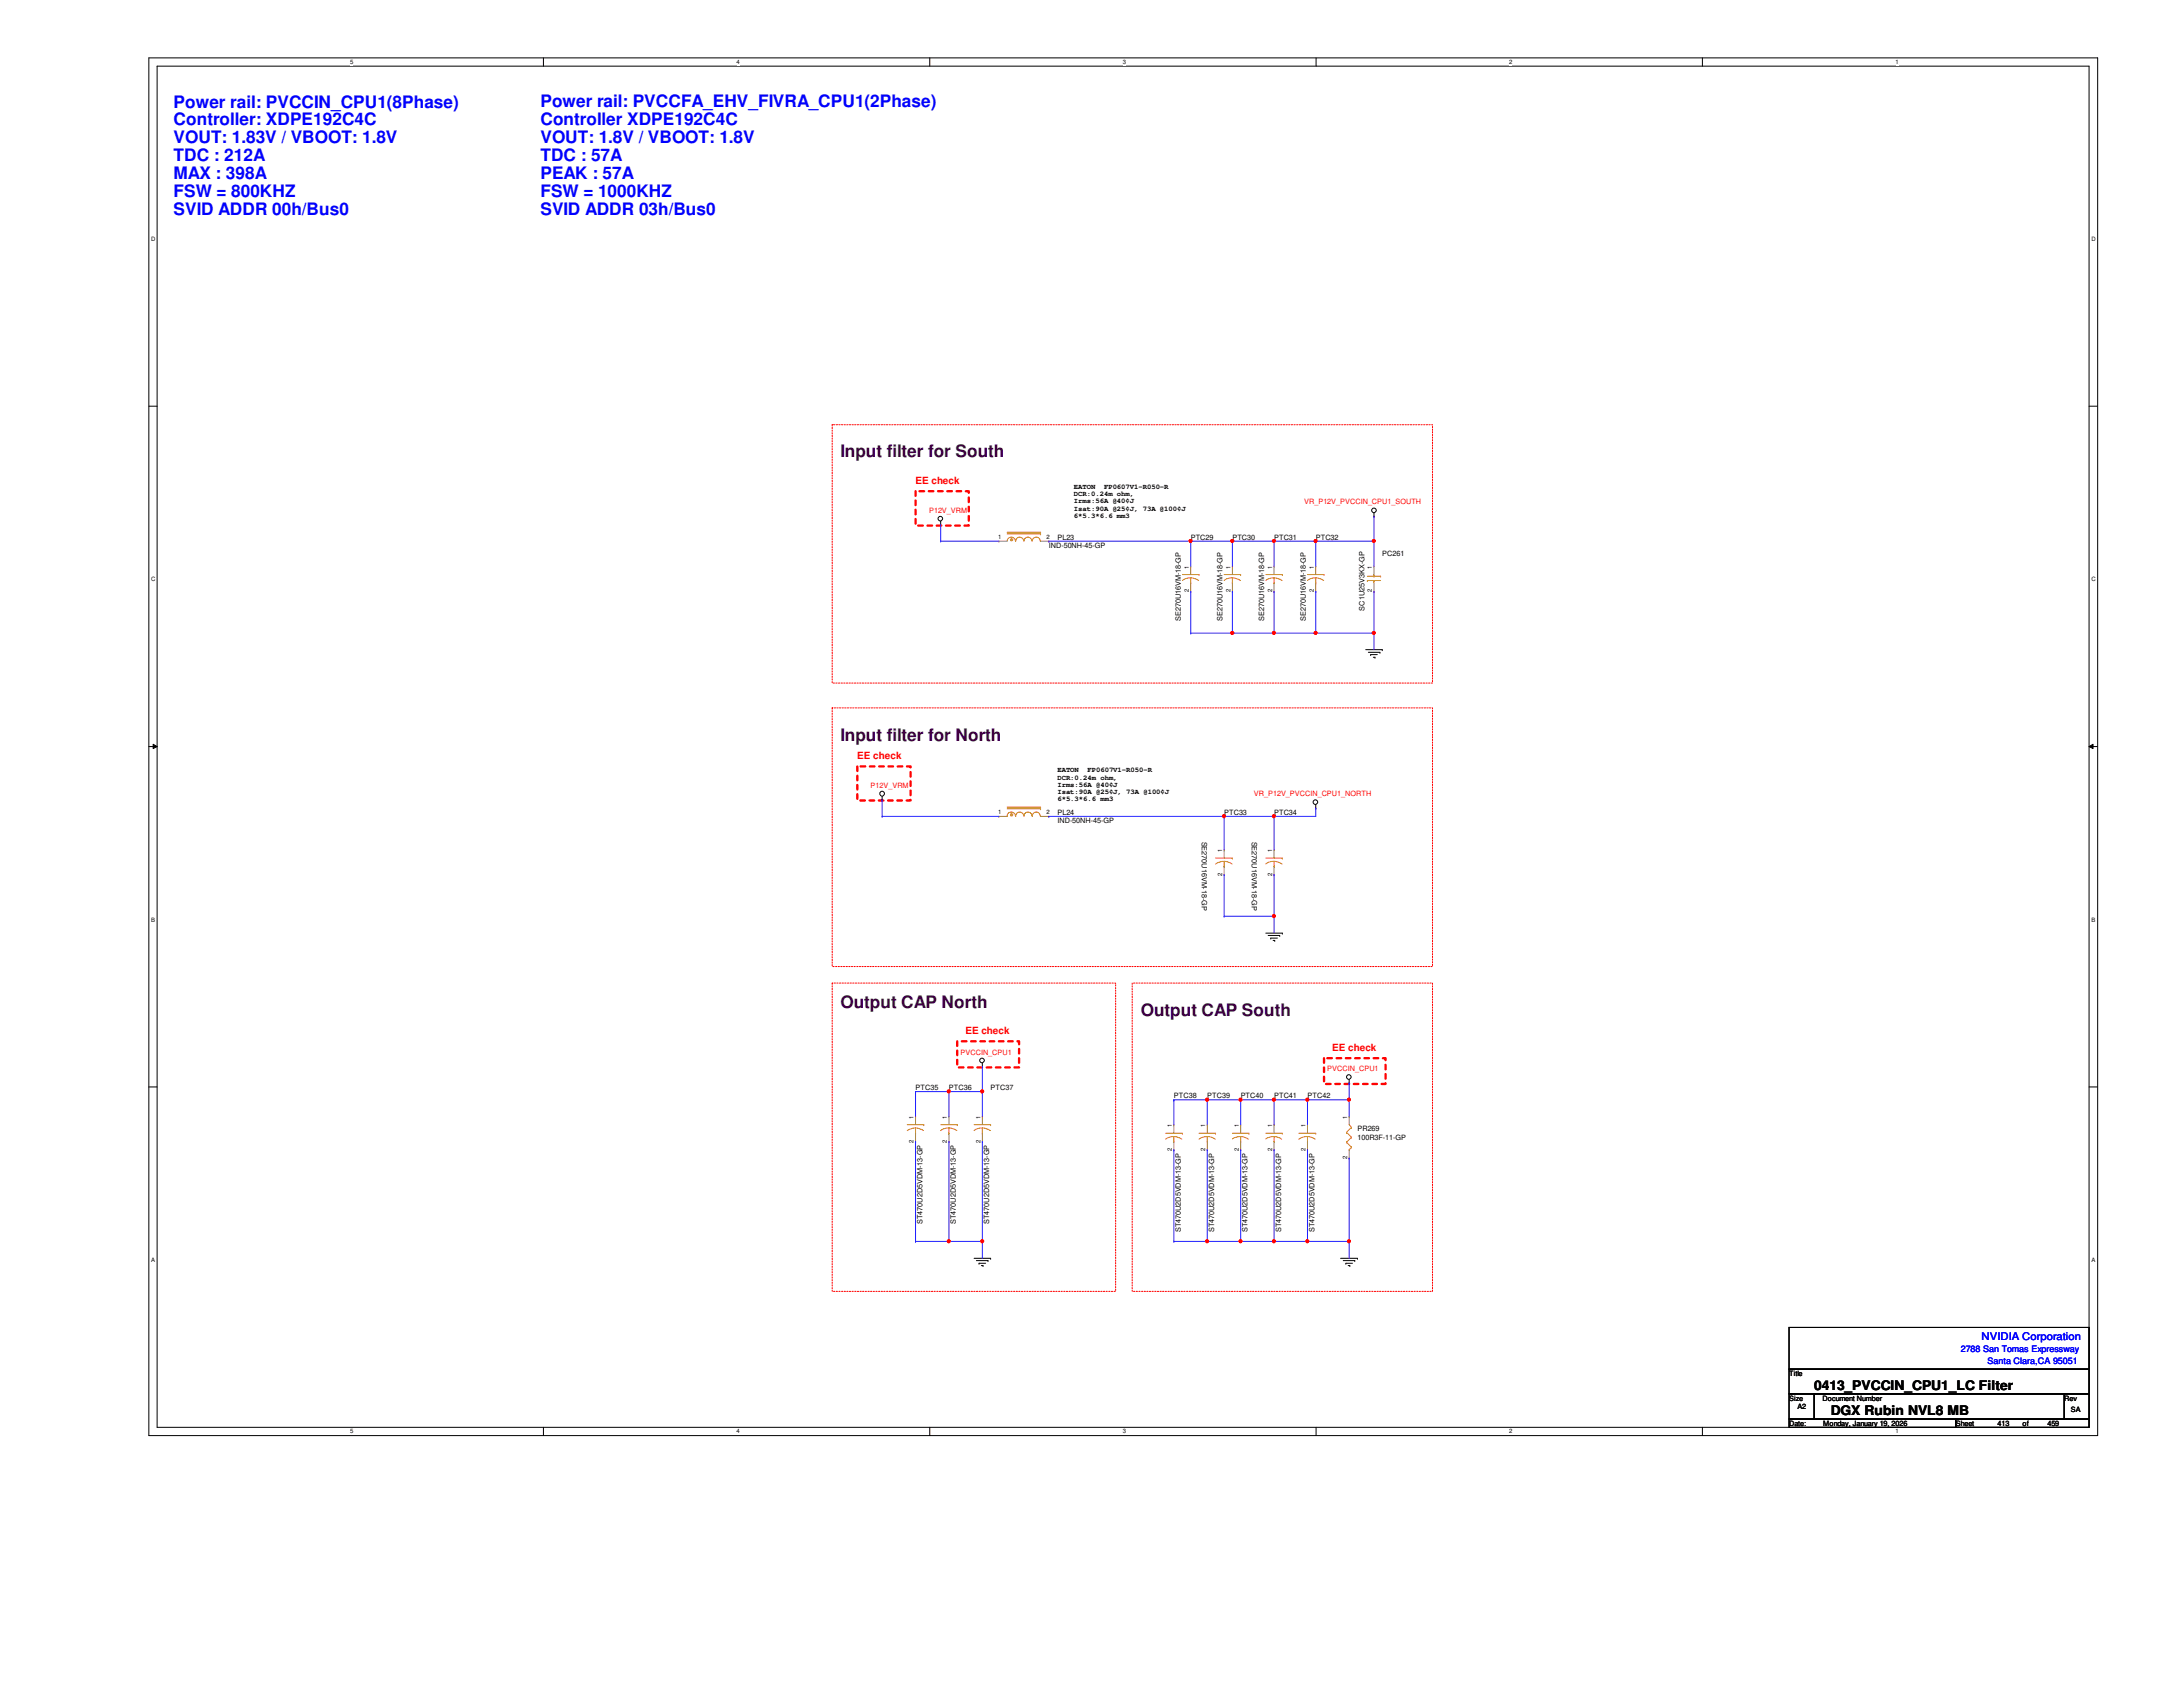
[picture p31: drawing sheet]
<svg xmlns="http://www.w3.org/2000/svg" width="279mm" height="216mm" viewBox="0 0 279 216" stroke-linecap="round" stroke-linejoin="round" font-family="sans-serif">
<defs><g id="words">
<g font-size="2.2" fill="#00f">
<text x="22.2" y="13.8">Power rail: PVCCIN_CPU1(8Phase)</text>
<text x="22.2" y="16">Controller: XDPE192C4C</text>
<text x="69.2" y="13.8">Power rail: PVCCFA_EHV_FIVRA_CPU1(2Phase)</text>
<text x="69.2" y="16">Controller XDPE192C4C</text>
<text x="22.2" y="18.3">VOUT: 1.83V / VBOOT: 1.8V</text>
<text x="22.2" y="20.6">TDC : 212A</text>
<text x="22.2" y="22.9">MAX : 398A</text>
<text x="69.2" y="18.3">VOUT: 1.8V / VBOOT: 1.8V</text>
<text x="69.2" y="20.6">TDC : 57A</text>
<text x="69.2" y="22.9">PEAK : 57A</text>
<text x="22.2" y="25.2">FSW = 800KHZ</text>
<text x="22.2" y="27.5">SVID ADDR 00h/Bus0</text>
<text x="69.2" y="25.2">FSW = 1000KHZ</text>
<text x="69.2" y="27.5">SVID ADDR 03h/Bus0</text>
</g>
<g font-size="2.2" fill="#400040">
<text x="107.6" y="58.5">Input filter for South</text>
<text x="107.6" y="94.8">Input filter for North</text>
<text x="107.6" y="128.9">Output CAP North</text>
<text x="146" y="130">Output CAP South</text>
</g>
<g font-size="1.7">
<text x="232.2" y="177.8">0413_PVCCIN_CPU1_LC Filter</text>
<text x="234.3" y="181.1">DGX Rubin NVL8 MB</text>
</g>
<text font-size="1.4" fill="#00f" x="253.6" y="171.5">NVIDIA Corporation</text>
<g font-size="1.3" fill="#f00">
<text x="117.2" y="61.9">EE check</text>
<text x="109.7" y="97.1">EE check</text>
<text x="123.6" y="132.3">EE check</text>
<text x="170.5" y="134.5">EE check</text>
</g>
<g font-size="1.1" fill="#00f">
<text x="251" y="173">2788 San Tomas Expressway</text>
<text x="254.4" y="174.6">Santa Clara,CA 95051</text>
</g>
<g font-size=".9" fill="#f00">
<text x="118.9" y="65.7">P12V_VRM</text>
<text x="166.9" y="64.6">VR_P12V_PVCCIN_CPU1_SOUTH</text>
<text x="111.4" y="100.8">P12V_VRM</text>
<text x="160.5" y="101.9">VR_P12V_PVCCIN_CPU1_NORTH</text>
<text x="122.9" y="135">PVCCIN_CPU1</text>
<text x="169.9" y="137.1">PVCCIN_CPU1</text>
</g>
<g font-size=".9">
<text x="137.5" y="62.6">EATON</text>
<text x="137.5" y="63.5">DCR:0.24m ohm,</text>
<text x="137.5" y="64.4">Irms:56A @40¢J</text>
<text x="137.5" y="65.4">Isat:90A @25¢J, 73A @100¢J</text>
<text x="141.3" y="62.6">FP0607V1-R050-R</text>
<text x="134.2" y="70.1">IND-50NH-45-GP</text>
<text x="135.3" y="69">PL23</text>
<text x="137.5" y="66.3">6*5.3*6.6 mm3</text>
<text x="152.4" y="69">PTC29</text>
<text x="157.7" y="69">PTC30</text>
<text x="163.1" y="69">PTC31</text>
<text x="168.4" y="69">PTC32</text>
<text x="176.9" y="71.2">PC261</text>
<text x="151.1" y="79.5" transform="rotate(-90 151.1 79.5)">SE270U16VM-18-GP</text>
<text x="156.5" y="79.5" transform="rotate(-90 156.5 79.5)">SE270U16VM-18-GP</text>
<text x="161.8" y="79.5" transform="rotate(-90 161.8 79.5)">SE270U16VM-18-GP</text>
<text x="167.1" y="79.5" transform="rotate(-90 167.1 79.5)">SE270U16VM-18-GP</text>
<text x="174.6" y="78.1" transform="rotate(-90 174.6 78.1)">SC1U25V3KX-GP</text>
<text x="135.3" y="98.8">EATON</text>
<text x="135.3" y="99.8">DCR:0.24m ohm,</text>
<text x="135.3" y="100.7">Irms:56A @40¢J</text>
<text x="135.3" y="101.6">Isat:90A @25¢J, 73A @100¢J</text>
<text x="139.2" y="98.8">FP0607V1-R050-R</text>
<text x="135.3" y="102.6">6*5.3*6.6 mm3</text>
<text x="135.3" y="104.3">PL24</text>
<text x="135.3" y="105.3">IND-50NH-45-GP</text>
<text x="153.8" y="107.7" transform="rotate(90 153.8 107.7)">SE270U16VM-18-GP</text>
<text x="156.7" y="104.3">PTC33</text>
<text x="160.2" y="107.7" transform="rotate(90 160.2 107.7)">SE270U16VM-18-GP</text>
<text x="163.1" y="104.3">PTC34</text>
<text x="117.2" y="139.4">PTC35</text>
<text x="121.5" y="139.4">PTC36</text>
<text x="126.8" y="139.4">PTC37</text>
<text x="150.2" y="140.5">PTC38</text>
<text x="154.5" y="140.5">PTC39</text>
<text x="158.8" y="140.5">PTC40</text>
<text x="163.1" y="140.5">PTC41</text>
<text x="167.3" y="140.5">PTC42</text>
<text x="173.7" y="144.8">PR269</text>
<text x="173.7" y="145.9">100R3F-11-GP</text>
<text x="118.1" y="156.6" transform="rotate(-90 118.1 156.6)">ST470U2D5VDM-13-GP</text>
<text x="122.3" y="156.6" transform="rotate(-90 122.3 156.6)">ST470U2D5VDM-13-GP</text>
<text x="126.6" y="156.6" transform="rotate(-90 126.6 156.6)">ST470U2D5VDM-13-GP</text>
<text x="151.1" y="157.7" transform="rotate(-90 151.1 157.7)">ST470U2D5VDM-13-GP</text>
<text x="155.4" y="157.7" transform="rotate(-90 155.4 157.7)">ST470U2D5VDM-13-GP</text>
<text x="159.7" y="157.7" transform="rotate(-90 159.7 157.7)">ST470U2D5VDM-13-GP</text>
<text x="164" y="157.7" transform="rotate(-90 164 157.7)">ST470U2D5VDM-13-GP</text>
<text x="168.2" y="157.7" transform="rotate(-90 168.2 157.7)">ST470U2D5VDM-13-GP</text>
<text x="229" y="176.1">Title</text>
<text x="229" y="179.2">Size</text>
<text x="233.3" y="179.2">Document Number</text>
<text x="264.2" y="179.2">Rev</text>
<text x="229" y="182.5">Date:</text>
<text x="230" y="180.3">A2</text>
<text x="233.3" y="182.5">Monday, January 19, 2026</text>
<text x="250.3" y="182.5">Sheet</text>
<text x="255.7" y="182.5">413</text>
<text x="258.9" y="182.5">of</text>
<text x="262" y="182.5">459</text>
<text x="265" y="180.8">SA</text>
</g>
<g font-size=".8">
<text x="44.8" y="8.2">5</text>
<text x="94.3" y="8.2">4</text>
<text x="143.7" y="8.2">3</text>
<text x="193.2" y="8.2">2</text>
<text x="242.6" y="8.2">1</text>
<text x="19.3" y="30.9">D</text>
<text x="267.7" y="30.9">D</text>
<text x="127.8" y="69">1</text>
<text x="133.9" y="69">2</text>
<text x="19.3" y="74.4">C</text>
<text x="152.1" y="75.8" transform="rotate(-90 152.1 75.8)">2</text>
<text x="152.1" y="72.8" transform="rotate(-90 152.1 72.8)">1</text>
<text x="157.5" y="75.8" transform="rotate(-90 157.5 75.8)">2</text>
<text x="157.5" y="72.8" transform="rotate(-90 157.5 72.8)">1</text>
<text x="162.8" y="75.8" transform="rotate(-90 162.8 75.8)">2</text>
<text x="162.8" y="72.8" transform="rotate(-90 162.8 72.8)">1</text>
<text x="168.1" y="75.8" transform="rotate(-90 168.1 75.8)">2</text>
<text x="168.1" y="72.8" transform="rotate(-90 168.1 72.8)">1</text>
<text x="175.6" y="75.8" transform="rotate(-90 175.6 75.8)">2</text>
<text x="175.6" y="72.8" transform="rotate(-90 175.6 72.8)">1</text>
<text x="267.7" y="74.4">C</text>
<text x="127.8" y="104.2">1</text>
<text x="133.9" y="104.2">2</text>
<text x="156.4" y="112.1" transform="rotate(-90 156.4 112.1)">2</text>
<text x="156.4" y="109.1" transform="rotate(-90 156.4 109.1)">1</text>
<text x="162.8" y="112.1" transform="rotate(-90 162.8 112.1)">2</text>
<text x="162.8" y="109.1" transform="rotate(-90 162.8 109.1)">1</text>
<text x="19.3" y="117.9">B</text>
<text x="267.7" y="117.9">B</text>
<text x="116.9" y="143.2" transform="rotate(-90 116.9 143.2)">1</text>
<text x="121.2" y="143.2" transform="rotate(-90 121.2 143.2)">1</text>
<text x="125.5" y="143.2" transform="rotate(-90 125.5 143.2)">1</text>
<text x="172.4" y="143.2" transform="rotate(-90 172.4 143.2)">1</text>
<text x="116.9" y="146.2" transform="rotate(-90 116.9 146.2)">2</text>
<text x="121.2" y="146.2" transform="rotate(-90 121.2 146.2)">2</text>
<text x="125.5" y="146.2" transform="rotate(-90 125.5 146.2)">2</text>
<text x="150" y="147.3" transform="rotate(-90 150 147.3)">2</text>
<text x="150" y="144.3" transform="rotate(-90 150 144.3)">1</text>
<text x="154.3" y="147.3" transform="rotate(-90 154.3 147.3)">2</text>
<text x="154.3" y="144.3" transform="rotate(-90 154.3 144.3)">1</text>
<text x="158.5" y="147.3" transform="rotate(-90 158.5 147.3)">2</text>
<text x="158.5" y="144.3" transform="rotate(-90 158.5 144.3)">1</text>
<text x="162.8" y="147.3" transform="rotate(-90 162.8 147.3)">2</text>
<text x="162.8" y="144.3" transform="rotate(-90 162.8 144.3)">1</text>
<text x="167.1" y="147.3" transform="rotate(-90 167.1 147.3)">2</text>
<text x="167.1" y="144.3" transform="rotate(-90 167.1 144.3)">1</text>
<text x="172.4" y="148.3" transform="rotate(-90 172.4 148.3)">2</text>
<text x="19.3" y="161.5">A</text>
<text x="267.7" y="161.5">A</text>
<text x="44.8" y="183.4">5</text>
<text x="94.3" y="183.4">4</text>
<text x="143.7" y="183.4">3</text>
<text x="193.2" y="183.4">2</text>
<text x="242.6" y="183.4">1</text>
</g>
</g></defs>
<path d="M19.1 7.4h249.4v176.3h-249.4zM20.1 8.5h247.3v174.2h-247.3z" fill="none" stroke="#000" stroke-width=".13"/>
<g fill="#fff">
<path d="M44.8 7.5h.4v.8h-.4z"/>
<path d="M44.8 182.8h.4v.8h-.4z"/>
</g>
<path d="M69.6 7.4v1.1M69.6 182.7v1" fill="none" stroke="#000" stroke-width=".13"/>
<g fill="#fff">
<path d="M94.3 7.5h.4v.8h-.4z"/>
<path d="M94.3 182.8h.4v.8h-.4z"/>
</g>
<path d="M119 7.4v1.1M119 182.7v1" fill="none" stroke="#000" stroke-width=".13"/>
<g fill="#fff">
<path d="M143.7 7.5h.4v.8h-.4z"/>
<path d="M143.7 182.8h.4v.8h-.4z"/>
</g>
<path d="M168.4 7.4v1.1M168.4 182.7v1" fill="none" stroke="#000" stroke-width=".13"/>
<g fill="#fff">
<path d="M193.2 7.5h.3v.8h-.3z"/>
<path d="M193.2 182.8h.3v.8h-.3z"/>
</g>
<path d="M217.9 7.4v1.1M217.9 182.7v1" fill="none" stroke="#000" stroke-width=".13"/>
<g fill="#fff">
<path d="M242.6 7.5h.4v.8h-.4z"/>
<path d="M242.6 182.8h.4v.8h-.4z"/>
<path d="M19.3 30.2h.6v.8h-.6z"/>
<path d="M267.7 30.2h.5v.8h-.5z"/>
<path d="M19.3 73.7h.6v.8h-.6z"/>
<path d="M267.7 73.7h.5v.8h-.5z"/>
</g>
<path d="M19.1 52h1M267.4 52h1" fill="none" stroke="#000" stroke-width=".13"/>
<g fill="#fff">
<path d="M19.3 117.3h.5v.8h-.5z"/>
<path d="M267.7 117.3h.4v.8h-.4z"/>
</g>
<path d="M19.1 95.5h1M19.6 95.2l.5 .3-.5 .3zM267.4 95.5l.5-.3v.6zM267.4 95.5h1" fill="none" stroke="#000" stroke-width=".13"/>
<path d="M19.6 95.2l.5 .3-.5 .3zM267.4 95.5l.5-.3v.6z" fill="#000"/>
<g fill="#fff">
<path d="M19.3 160.9h.5v.8h-.5z"/>
<path d="M267.7 160.9h.4v.8h-.4z"/>
</g>
<g fill="none" stroke="#000" stroke-width=".13">
<path d="M120.4 67.1h.1M120.4 66.7v.4M175.9 66.1h.1M175.9 65.7v.4M174.8 83.1h2.1M175.1 83.5h1.5M175.4 83.8h.1M175.4 83.8h.9M175.8 84.1h.2M176 84.1h.1M176.6 83.5h.1M176.9 83.1h.1"/>
<path d="M112.9 102.4h.1M112.9 101.9v.5M162 119.4h2.1M162.3 119.7h1.5M163.8 119.7h.1M164.1 119.4h.1M168.4 103.4h.1M168.4 103v.4M19.1 139.1h1M125.7 136.5h.1M125.7 136.1v.4M162.6 120.1h.1"/>
<path d="M162.6 120.1h.9M162.9 120.4h.3M163.2 120.4h.1M172.7 138.6h.1M172.7 138.2v.4M267.4 139.1h1M124.7 161h2.1M125 161.3h1.4M125.3 161.7h.1M125.3 161.7h.9M125.6 162h.2M125.8 162h.1"/>
<path d="M126.4 161.3h.1M126.8 161h.1M171.6 161h2.1M171.9 161.3h1.5M172.3 161.7h.1M172.3 161.7h.8M172.6 162h.2M172.8 162h.1M173.4 161.3h.1M173.7 161h.1M229 169.9h38.4v5.3h-38.4zM229 175.2h38.4v3.2h-38.4z"/>
<path d="M229 178.4h3.2v3.2h-3.2zM232.2 178.4h32v3.2h-32zM264.2 178.4h3.2v3.2h-3.2zM229 181.6h21.3v1.1h-21.3zM250.3 181.6h17.1v1.1h-17.1z"/>
<circle cx="120.4" cy="66.4" r=".3"/>
<circle cx="175.9" cy="65.3" r=".3"/>
<circle cx="112.9" cy="101.6" r=".31"/>
<circle cx="168.4" cy="102.7" r=".3"/>
<circle cx="125.7" cy="135.7" r=".3"/>
<circle cx="172.6" cy="137.8" r=".3"/>
</g>
<path d="M117.2 62.9h6.8v4.4h-6.8zM109.7 98.1h6.8v4.3h-6.8zM122.5 133.3h7.9v3.3h-7.9zM169.5 135.4h7.8v3.3h-7.8z" fill="none" stroke="#f00" stroke-width=".3" stroke-dasharray=".6 .6"/>
<path d="M106.5 54.4h76.8v33h-76.8zM106.5 90.6h76.8v33.1h-76.8zM106.5 125.8h36.3v39.5h-36.3zM144.9 125.8h38.4v39.5h-38.4z" fill="none" stroke="#f00" stroke-width=".13" stroke-dasharray=".2 .2"/>
<g fill="none" stroke="#cc8006" stroke-width=".13">
<path d="M162 73.5h2.1M163.1 74.6h.1M163.1 74h.5l.5 .3M163.1 74h-.1a1.41 1.41 0 0 0-1 .3M163.1 74v.6M164.1 73.5h.1M167.3 73.5h2.2M168.4 74.6h.1M168.4 74h.5l.5 .3M168.4 74a1.41 1.41 0 0 0-1.1 .3M168.4 74v.6M169.5 73.5h.1"/>
<path d="M175 74.3h.1M175 73.7h1.7M175 74.3h1.7M175.9 73.7h.1M175.9 74.3h.1M175.9 73.5v.2M175.9 74.3v.3M176.7 73.7h.1M128.9 103.5h4.3M128.9 103.3h4.3M130 104.4a.53 .53 0 0 0-.6-.5 .53 .53 0 0 0-.5 .6M131 104.4a.51 .51 0 0 0-.5-.5 .51 .51 0 0 0-.5 .6"/>
<path d="M132.1 104.4a.51 .51 0 0 0-.6-.5 .51 .51 0 0 0-.4 .6M133.1 104.4a.51 .51 0 0 0-.5-.5 .51 .51 0 0 0-.5 .6M133.2 103.5h.1M133.2 103.3h.1M155.6 109.8h2.1M156.7 110.9h.1M156.7 110.2l.5 .1 .5 .3M156.7 110.2l-.6 .1-.5 .3M156.7 110.2v.7M157.7 109.8h.1"/>
</g>
<g fill="none" stroke="#a84" stroke-width=".13">
<path d="M163.1 72.5h.1M163.1 75.7h.1M163.1 72.5v1M163.1 74.6v1.1M168.4 72.5h.1M168.4 75.7h.1M168.4 72.5v1M168.4 74.6v1.1M175.9 72.5h.1M175.9 75.7h.1M175.9 72.5v1M175.9 74.6v1.1"/>
<path d="M156.7 108.8h.1M156.7 111.9h.1M156.7 108.8v1M156.7 110.9v1"/>
</g>
<path d="M129.4 104.2h.2v.2h-.2z" fill-rule="evenodd" fill="#cc8006"/>
<g fill="none" stroke="#cc8006" stroke-width=".13">
<path d="M128.9 69.3a.53 .53 0 0 1 .5-.6 .53 .53 0 0 1 .6 .6M128.9 68.3h4.3M128.9 68.1h4.3M130 69.3a.51 .51 0 0 1 .5-.6 .51 .51 0 0 1 .5 .6M131.1 69.3a.51 .51 0 0 1 .5-.6 .51 .51 0 0 1 .5 .6M132.1 69.3a.51 .51 0 0 1 .5-.6 .51 .51 0 0 1 .5 .6M133.2 68.3h.1M133.2 68.1h.1M129.4 104.2h.2v.2h-.2zM162 145h2.1M163.1 146.1h.1M163.1 145.5h.5l.4 .3"/>
<path d="M163.1 145.5h-.6l-.5 .3M163.1 145.5v.6M164.1 145h.1"/>
</g>
<path d="M127.8 104.5h.1M127.8 104.5h1.1M133.2 104.5h1M134.2 104.5h.1M163.1 143.9h.1M163.1 147.2h.1M163.1 143.9v1.1M163.1 146.1v1.1" fill="none" stroke="#a84" stroke-width=".13"/>
<path d="M129.4 69h.2v.1l-.1 .1h-.1z" fill-rule="evenodd" fill="#cc8006"/>
<g fill="none" stroke="#cc8006" stroke-width=".13">
<path d="M129.4 69h.2v.1l-.1 .1h-.1zM151.3 73.5h2.2M152.4 74.6h.1M152.4 74h.5l.5 .3M152.4 74a1.41 1.41 0 0 0-1.1 .3M152.4 74v.6M153.5 73.5h.1M156.7 73.5h2.1M157.7 74.6h.1M157.7 74h.6l.5 .3M157.7 74a1.41 1.41 0 0 0-1 .3M157.7 74v.6"/>
<path d="M158.8 73.5h.1M162 109.8h2.1M163.1 110.9h.1M163.1 110.2l.5 .1 .5 .3M163.1 110.2h-.1a1.41 1.41 0 0 0-1 .4M163.1 110.2v.7M164.1 109.8h.1M116.1 143.9h2.1M117.2 145h.1M117.2 144.4h.5l.5 .3M117.2 144.4h-.6l-.5 .3M117.2 144.4v.6"/>
<path d="M118.2 143.9h.1M120.4 143.9h2.1M121.5 145h.1M121.5 144.4h.5l.5 .3M121.5 144.4h-.1a1.48 1.48 0 0 0-1 .3M121.5 144.4v.6M122.5 143.9h.1M124.7 143.9h2.1M125.7 145h.1M125.7 144.4h.6l.4 .3M125.7 144.4a1.41 1.41 0 0 0-1 .3M125.7 144.4v.6"/>
<path d="M126.8 143.9h.1M149.2 145h2.1M150.2 146.1h.1M150.2 145.5h.6l.5 .3M150.2 145.5a1.59 1.59 0 0 0-1 .3M150.2 145.5v.6M151.3 145h.1M153.5 145h2.1M154.5 146.1h.1M154.5 145.5h.5l.5 .3M154.5 145.5a1.59 1.59 0 0 0-1 .3M154.5 145.5v.6"/>
<path d="M155.6 145h.1M157.7 145h2.2M158.8 146.1h.1M158.8 145.5h.5l.5 .3M158.8 145.5h-.6l-.5 .3M158.8 145.5v.6M159.9 145h.1M166.2 145h2.2M167.3 146.1h.1M167.3 145.5h.6l.4 .3M167.3 145.5a1.59 1.59 0 0 0-1.1 .3M167.3 145.5v.6"/>
<path d="M168.4 145h.1M172.3 144.9h.1M172.3 146.2h.1M172.3 144.9l.7 .6M172.3 146.2l.7 .6M172.7 147.2h.1M172.7 143.9l.3 .4M173 144.3h.1M173 145.5h.1M173 146.8h.1M173 144.3l-.7 .6M173 145.5l-.7 .7"/>
<path d="M173 146.8l-.3 .4"/>
</g>
<g fill="none" stroke="#a84" stroke-width=".13">
<path d="M127.8 69.3h.1M127.8 69.3h1.1M133.2 69.3h1M134.2 69.3h.1M152.4 72.5h.1M152.4 75.7h.1M152.4 72.5v1M152.4 74.6v1.1M157.7 72.5h.1M157.7 75.7h.1M157.7 72.5v1M157.7 74.6v1.1"/>
<path d="M163.1 108.8h.1M163.1 111.9h.1M163.1 108.8v1M163.1 110.9v1M117.2 142.9h.1M117.2 146.1h.1M117.2 142.9v1M117.2 145v1.1M121.5 142.9h.1M121.5 146.1h.1M121.5 142.9v1M121.5 145v1.1"/>
<path d="M125.7 142.9h.1M125.7 146.1h.1M125.7 142.9v1M125.7 145v1.1M150.2 143.9h.1M150.2 147.2h.1M150.2 143.9v1.1M150.2 146.1v1.1M154.5 143.9h.1M154.5 147.2h.1M154.5 143.9v1.1M154.5 146.1v1.1"/>
<path d="M158.8 143.9h.1M158.8 147.2h.1M158.8 143.9v1.1M158.8 146.1v1.1M167.3 143.9h.1M167.3 147.2h.1M167.3 143.9v1.1M167.3 146.1v1.1M172.7 142.9h.1M172.7 148.2h.1M172.7 142.9v1M172.7 147.2v1"/>
</g>
<path d="M175.9 66.1h.1M175.9 66.1v3.2" fill="none" stroke="#4200ff" stroke-width=".13"/>
<path d="M175.7 69.1h.3v.3h-.2h-.1z" fill-rule="evenodd" fill="#f00"/>
<path d="M175.7 69.1h.3v.3h-.2h-.1z" fill="none" stroke="#f00" stroke-width=".13"/>
<path d="M120.4 67.1h.1M120.4 69.3h.1M120.4 67.1v2.2M120.4 69.3h7.4M134.2 69.3h.1M134.2 69.3h18.2" fill="none" stroke="#4200ff" stroke-width=".13"/>
<path d="M152.2 69.1h.3v.3h-.1h-.2z" fill-rule="evenodd" fill="#f00"/>
<path d="M152.2 69.1h.3v.3h-.1h-.2z" fill="none" stroke="#f00" stroke-width=".13"/>
<path d="M152.4 69.3h.1M152.4 69.3v3.2M152.4 69.3h10.7M157.7 69.3h.1M157.7 69.3v3.2" fill="none" stroke="#4200ff" stroke-width=".13"/>
<path d="M162.9 69.1h.3v.3h-.2h-.1z" fill-rule="evenodd" fill="#f00"/>
<path d="M162.9 69.1h.3v.3h-.2h-.1z" fill="none" stroke="#f00" stroke-width=".13"/>
<path d="M157.6 69.1h.2v.3h-.1h-.1z" fill-rule="evenodd" fill="#f00"/>
<path d="M157.6 69.1h.2v.3h-.1h-.1z" fill="none" stroke="#f00" stroke-width=".13"/>
<path d="M163.1 69.3h.1M163.1 69.3v3.2M163.1 69.3h5.3" fill="none" stroke="#4200ff" stroke-width=".13"/>
<path d="M168.2 69.1h.3v.3h-.1h-.2z" fill-rule="evenodd" fill="#f00"/>
<path d="M168.2 69.1h.3v.3h-.1h-.2z" fill="none" stroke="#f00" stroke-width=".13"/>
<g fill="none" stroke="#4200ff" stroke-width=".13">
<path d="M152.4 75.7h.1M152.4 75.7v5.3M157.7 75.7h.1M157.7 75.7v5.3M163.1 75.7h.1M163.1 75.7v5.3h-10.7M168.4 69.3h.1M168.4 75.7h.1M168.4 69.3h7.5M168.4 69.3v3.2M168.4 75.7v5.3M175.9 69.3h.1"/>
<path d="M175.9 75.7h.1M175.9 69.3v3.2M175.9 75.7v5.3M152.4 81h.1M157.7 81h.1"/>
</g>
<path d="M162.9 80.9h.3v.2l-.2 .1-.1-.1z" fill-rule="evenodd" fill="#f00"/>
<path d="M162.9 80.9h.3v.2l-.2 .1-.1-.1z" fill="none" stroke="#f00" stroke-width=".13"/>
<path d="M157.6 80.9h.2v.2l-.1 .1-.1-.1z" fill-rule="evenodd" fill="#f00"/>
<path d="M157.6 80.9h.2v.2l-.1 .1-.1-.1z" fill="none" stroke="#f00" stroke-width=".13"/>
<path d="M163.1 81h.1M163.1 81h12.8M168.4 81h.1" fill="none" stroke="#4200ff" stroke-width=".13"/>
<path d="M168.2 80.9h.3v.2l-.1 .1-.2-.1z" fill-rule="evenodd" fill="#f00"/>
<path d="M168.2 80.9h.3v.2l-.1 .1-.2-.1z" fill="none" stroke="#f00" stroke-width=".13"/>
<path d="M175.9 81h.1M175.9 81v2.1" fill="none" stroke="#4200ff" stroke-width=".13"/>
<path d="M175.7 80.9h.3v.2l-.2 .1-.1-.1z" fill-rule="evenodd" fill="#f00"/>
<path d="M175.7 80.9h.3v.2l-.2 .1-.1-.1z" fill="none" stroke="#f00" stroke-width=".13"/>
<path d="M112.9 102.4h.1M112.9 104.5h.1M112.9 102.4v2.1M112.9 104.5h14.9M134.2 104.5h.1M134.2 104.5h22.5M168.4 103.4h.1M168.4 103.4v1.1" fill="none" stroke="#4200ff" stroke-width=".13"/>
<path d="M156.5 104.3h.3v.3h-.2h-.1z" fill-rule="evenodd" fill="#f00"/>
<path d="M156.5 104.3h.3v.3h-.2h-.1z" fill="none" stroke="#f00" stroke-width=".13"/>
<path d="M156.7 104.5h.1M156.7 104.5v4.3M156.7 104.5h6.4" fill="none" stroke="#4200ff" stroke-width=".13"/>
<path d="M162.9 104.3h.3v.3h-.2h-.1z" fill-rule="evenodd" fill="#f00"/>
<path d="M162.9 104.3h.3v.3h-.2h-.1z" fill="none" stroke="#f00" stroke-width=".13"/>
<path d="M156.7 111.9h.1M156.7 117.3h.1M156.7 111.9v5.4M156.7 117.3h6.4M163.1 104.5h.1M163.1 111.9h.1M163.1 117.3h.1M163.1 104.5h5.3M163.1 104.5v4.3M163.1 111.9v7.5" fill="none" stroke="#4200ff" stroke-width=".13"/>
<path d="M162.9 117.1h.3v.3h-.2h-.1z" fill-rule="evenodd" fill="#f00"/>
<path d="M162.9 117.1h.3v.3h-.2h-.1z" fill="none" stroke="#f00" stroke-width=".13"/>
<path d="M125.7 136.5h.1M125.7 136.5v3.2M172.7 138.6h.1M172.7 138.6v2.2" fill="none" stroke="#4200ff" stroke-width=".13"/>
<path d="M172.5 140.6h.3v.3h-.2h-.1z" fill-rule="evenodd" fill="#f00"/>
<path d="M172.5 140.6h.3v.3h-.2h-.1z" fill="none" stroke="#f00" stroke-width=".13"/>
<path d="M117.2 139.7h.1M117.2 139.7h4.3M117.2 139.7v3.2M121.5 139.7h.1M121.5 139.7v3.2" fill="none" stroke="#4200ff" stroke-width=".13"/>
<path d="M121.3 139.5h.3v.3l-.2 .1-.1-.1z" fill-rule="evenodd" fill="#f00"/>
<path d="M121.3 139.5h.3v.3l-.2 .1-.1-.1z" fill="none" stroke="#f00" stroke-width=".13"/>
<path d="M121.5 139.7h.1M121.5 139.7h4.2M125.7 139.7h.1M125.7 139.7v3.2" fill="none" stroke="#4200ff" stroke-width=".13"/>
<path d="M125.6 139.5h.2v.3l-.1 .1-.1-.1z" fill-rule="evenodd" fill="#f00"/>
<path d="M125.6 139.5h.2v.3l-.1 .1-.1-.1z" fill="none" stroke="#f00" stroke-width=".13"/>
<path d="M150.2 140.8h.1M150.2 140.8v3.1M150.2 140.8h8.6M154.5 140.8h.1" fill="none" stroke="#4200ff" stroke-width=".13"/>
<path d="M154.4 140.6h.2v.3h-.1h-.1z" fill-rule="evenodd" fill="#f00"/>
<path d="M154.4 140.6h.2v.3h-.1h-.1z" fill="none" stroke="#f00" stroke-width=".13"/>
<path d="M154.5 140.8h.1M154.5 140.8v3.1M158.8 140.8h.1M158.8 140.8v3.1M158.8 140.8h4.3" fill="none" stroke="#4200ff" stroke-width=".13"/>
<path d="M162.9 140.6h.3v.3h-.2h-.1z" fill-rule="evenodd" fill="#f00"/>
<path d="M162.9 140.6h.3v.3h-.2h-.1z" fill="none" stroke="#f00" stroke-width=".13"/>
<path d="M158.6 140.6h.3v.3h-.1h-.2z" fill-rule="evenodd" fill="#f00"/>
<path d="M158.6 140.6h.3v.3h-.1h-.2z" fill="none" stroke="#f00" stroke-width=".13"/>
<path d="M163.1 140.8h.1M163.1 140.8v3.1M163.1 140.8h4.2" fill="none" stroke="#4200ff" stroke-width=".13"/>
<path d="M167.2 140.6h.3v.3h-.2h-.1z" fill-rule="evenodd" fill="#f00"/>
<path d="M167.2 140.6h.3v.3h-.2h-.1z" fill="none" stroke="#f00" stroke-width=".13"/>
<path d="M117.2 146.1h.1M117.2 146.1v12.8M121.5 146.1h.1M121.5 146.1v12.8M167.3 140.8h.1M167.3 140.8v3.1M167.3 140.8h5.4M172.7 140.8h.1M172.7 140.8v2.1" fill="none" stroke="#4200ff" stroke-width=".13"/>
<path d="M121.3 158.7h.3v.3h-.2h-.1z" fill-rule="evenodd" fill="#f00"/>
<path d="M121.3 158.7h.3v.3h-.2h-.1z" fill="none" stroke="#f00" stroke-width=".13"/>
<path d="M125.7 146.1h.1M125.7 146.1v12.8" fill="none" stroke="#4200ff" stroke-width=".13"/>
<path d="M125.6 158.7h.2v.3h-.1h-.1z" fill-rule="evenodd" fill="#f00"/>
<path d="M125.6 158.7h.2v.3h-.1h-.1z" fill="none" stroke="#f00" stroke-width=".13"/>
<path d="M150.2 147.2h.1M150.2 147.2v11.7M154.5 147.2h.1M154.5 147.2v11.7" fill="none" stroke="#4200ff" stroke-width=".13"/>
<path d="M154.4 158.7h.2v.3h-.1h-.1z" fill-rule="evenodd" fill="#f00"/>
<path d="M154.4 158.7h.2v.3h-.1h-.1z" fill="none" stroke="#f00" stroke-width=".13"/>
<path d="M158.8 147.2h.1M158.8 147.2v11.7M163.1 147.2h.1M163.1 147.2v11.7M167.3 147.2h.1M167.3 147.2v11.7" fill="none" stroke="#4200ff" stroke-width=".13"/>
<path d="M167.2 158.7h.3v.3h-.2h-.1z" fill-rule="evenodd" fill="#f00"/>
<path d="M167.2 158.7h.3v.3h-.2h-.1z" fill="none" stroke="#f00" stroke-width=".13"/>
<path d="M172.7 148.2h.1M172.7 148.2v10.7" fill="none" stroke="#4200ff" stroke-width=".13"/>
<path d="M172.5 158.7h.3v.3h-.2h-.1z" fill-rule="evenodd" fill="#f00"/>
<path d="M172.5 158.7h.3v.3h-.2h-.1z" fill="none" stroke="#f00" stroke-width=".13"/>
<path d="M117.2 158.9h.1M117.2 158.9h8.5M121.5 158.9h.1M125.7 158.9h.1M125.7 158.9v2.1M150.2 158.9h.1M150.2 158.9h12.9M154.5 158.9h.1M158.8 158.9h.1" fill="none" stroke="#4200ff" stroke-width=".13"/>
<path d="M162.9 158.7h.3v.3h-.2h-.1z" fill-rule="evenodd" fill="#f00"/>
<path d="M162.9 158.7h.3v.3h-.2h-.1z" fill="none" stroke="#f00" stroke-width=".13"/>
<path d="M158.6 158.7h.3v.3h-.1h-.2z" fill-rule="evenodd" fill="#f00"/>
<path d="M158.6 158.7h.3v.3h-.1h-.2z" fill="none" stroke="#f00" stroke-width=".13"/>
<path d="M163.1 158.9h.1M163.1 158.9h9.6M172.7 158.9h.1M172.7 158.9v2.1" fill="none" stroke="#4200ff" stroke-width=".13"/>
<path d="M175.7 69.1h.3v.3h-.2h-.1z" fill-rule="evenodd" fill="#f00"/>
<path d="M175.7 69.1h.3v.3h-.2h-.1z" fill="none" stroke="#f00" stroke-width=".13"/>
<path d="M152.2 69.1h.3v.3h-.1h-.2z" fill-rule="evenodd" fill="#f00"/>
<path d="M152.2 69.1h.3v.3h-.1h-.2z" fill="none" stroke="#f00" stroke-width=".13"/>
<path d="M162.9 69.1h.3v.3h-.2h-.1z" fill-rule="evenodd" fill="#f00"/>
<path d="M162.9 69.1h.3v.3h-.2h-.1z" fill="none" stroke="#f00" stroke-width=".13"/>
<path d="M157.6 69.1h.2v.3h-.1h-.1z" fill-rule="evenodd" fill="#f00"/>
<path d="M157.6 69.1h.2v.3h-.1h-.1z" fill="none" stroke="#f00" stroke-width=".13"/>
<path d="M168.2 69.1h.3v.3h-.1h-.2z" fill-rule="evenodd" fill="#f00"/>
<path d="M168.2 69.1h.3v.3h-.1h-.2z" fill="none" stroke="#f00" stroke-width=".13"/>
<path d="M162.9 80.9h.3v.2l-.2 .1-.1-.1z" fill-rule="evenodd" fill="#f00"/>
<path d="M162.9 80.9h.3v.2l-.2 .1-.1-.1z" fill="none" stroke="#f00" stroke-width=".13"/>
<path d="M157.6 80.9h.2v.2l-.1 .1-.1-.1z" fill-rule="evenodd" fill="#f00"/>
<path d="M157.6 80.9h.2v.2l-.1 .1-.1-.1z" fill="none" stroke="#f00" stroke-width=".13"/>
<path d="M168.2 80.9h.3v.2l-.1 .1-.2-.1z" fill-rule="evenodd" fill="#f00"/>
<path d="M168.2 80.9h.3v.2l-.1 .1-.2-.1z" fill="none" stroke="#f00" stroke-width=".13"/>
<path d="M175.7 80.9h.3v.2l-.2 .1-.1-.1z" fill-rule="evenodd" fill="#f00"/>
<path d="M175.7 80.9h.3v.2l-.2 .1-.1-.1z" fill="none" stroke="#f00" stroke-width=".13"/>
<path d="M156.5 104.3h.3v.3h-.2h-.1z" fill-rule="evenodd" fill="#f00"/>
<path d="M156.5 104.3h.3v.3h-.2h-.1z" fill="none" stroke="#f00" stroke-width=".13"/>
<path d="M162.9 104.3h.3v.3h-.2h-.1z" fill-rule="evenodd" fill="#f00"/>
<path d="M162.9 104.3h.3v.3h-.2h-.1z" fill="none" stroke="#f00" stroke-width=".13"/>
<path d="M162.9 117.1h.3v.3h-.2h-.1z" fill-rule="evenodd" fill="#f00"/>
<path d="M162.9 117.1h.3v.3h-.2h-.1z" fill="none" stroke="#f00" stroke-width=".13"/>
<path d="M172.5 140.6h.3v.3h-.2h-.1z" fill-rule="evenodd" fill="#f00"/>
<path d="M172.5 140.6h.3v.3h-.2h-.1z" fill="none" stroke="#f00" stroke-width=".13"/>
<path d="M121.3 139.5h.3v.3l-.2 .1-.1-.1z" fill-rule="evenodd" fill="#f00"/>
<path d="M121.3 139.5h.3v.3l-.2 .1-.1-.1z" fill="none" stroke="#f00" stroke-width=".13"/>
<path d="M125.6 139.5h.2v.3l-.1 .1-.1-.1z" fill-rule="evenodd" fill="#f00"/>
<path d="M125.6 139.5h.2v.3l-.1 .1-.1-.1z" fill="none" stroke="#f00" stroke-width=".13"/>
<path d="M154.4 140.6h.2v.3h-.1h-.1z" fill-rule="evenodd" fill="#f00"/>
<path d="M154.4 140.6h.2v.3h-.1h-.1z" fill="none" stroke="#f00" stroke-width=".13"/>
<path d="M162.9 140.6h.3v.3h-.2h-.1z" fill-rule="evenodd" fill="#f00"/>
<path d="M162.9 140.6h.3v.3h-.2h-.1z" fill="none" stroke="#f00" stroke-width=".13"/>
<path d="M158.6 140.6h.3v.3h-.1h-.2z" fill-rule="evenodd" fill="#f00"/>
<path d="M158.6 140.6h.3v.3h-.1h-.2z" fill="none" stroke="#f00" stroke-width=".13"/>
<path d="M167.2 140.6h.3v.3h-.2h-.1z" fill-rule="evenodd" fill="#f00"/>
<path d="M167.2 140.6h.3v.3h-.2h-.1z" fill="none" stroke="#f00" stroke-width=".13"/>
<path d="M121.3 158.7h.3v.3h-.2h-.1z" fill-rule="evenodd" fill="#f00"/>
<path d="M121.3 158.7h.3v.3h-.2h-.1z" fill="none" stroke="#f00" stroke-width=".13"/>
<path d="M125.6 158.7h.2v.3h-.1h-.1z" fill-rule="evenodd" fill="#f00"/>
<path d="M125.6 158.7h.2v.3h-.1h-.1z" fill="none" stroke="#f00" stroke-width=".13"/>
<path d="M154.4 158.7h.2v.3h-.1h-.1z" fill-rule="evenodd" fill="#f00"/>
<path d="M154.4 158.7h.2v.3h-.1h-.1z" fill="none" stroke="#f00" stroke-width=".13"/>
<path d="M167.2 158.7h.3v.3h-.2h-.1z" fill-rule="evenodd" fill="#f00"/>
<path d="M167.2 158.7h.3v.3h-.2h-.1z" fill="none" stroke="#f00" stroke-width=".13"/>
<path d="M172.5 158.7h.3v.3h-.2h-.1z" fill-rule="evenodd" fill="#f00"/>
<path d="M172.5 158.7h.3v.3h-.2h-.1z" fill="none" stroke="#f00" stroke-width=".13"/>
<path d="M162.9 158.7h.3v.3h-.2h-.1z" fill-rule="evenodd" fill="#f00"/>
<path d="M162.9 158.7h.3v.3h-.2h-.1z" fill="none" stroke="#f00" stroke-width=".13"/>
<path d="M158.6 158.7h.3v.3h-.1h-.2z" fill-rule="evenodd" fill="#f00"/>
<path d="M158.6 158.7h.3v.3h-.1h-.2z" fill="none" stroke="#f00" stroke-width=".13"/>
<use href="#words"/>
</svg>
